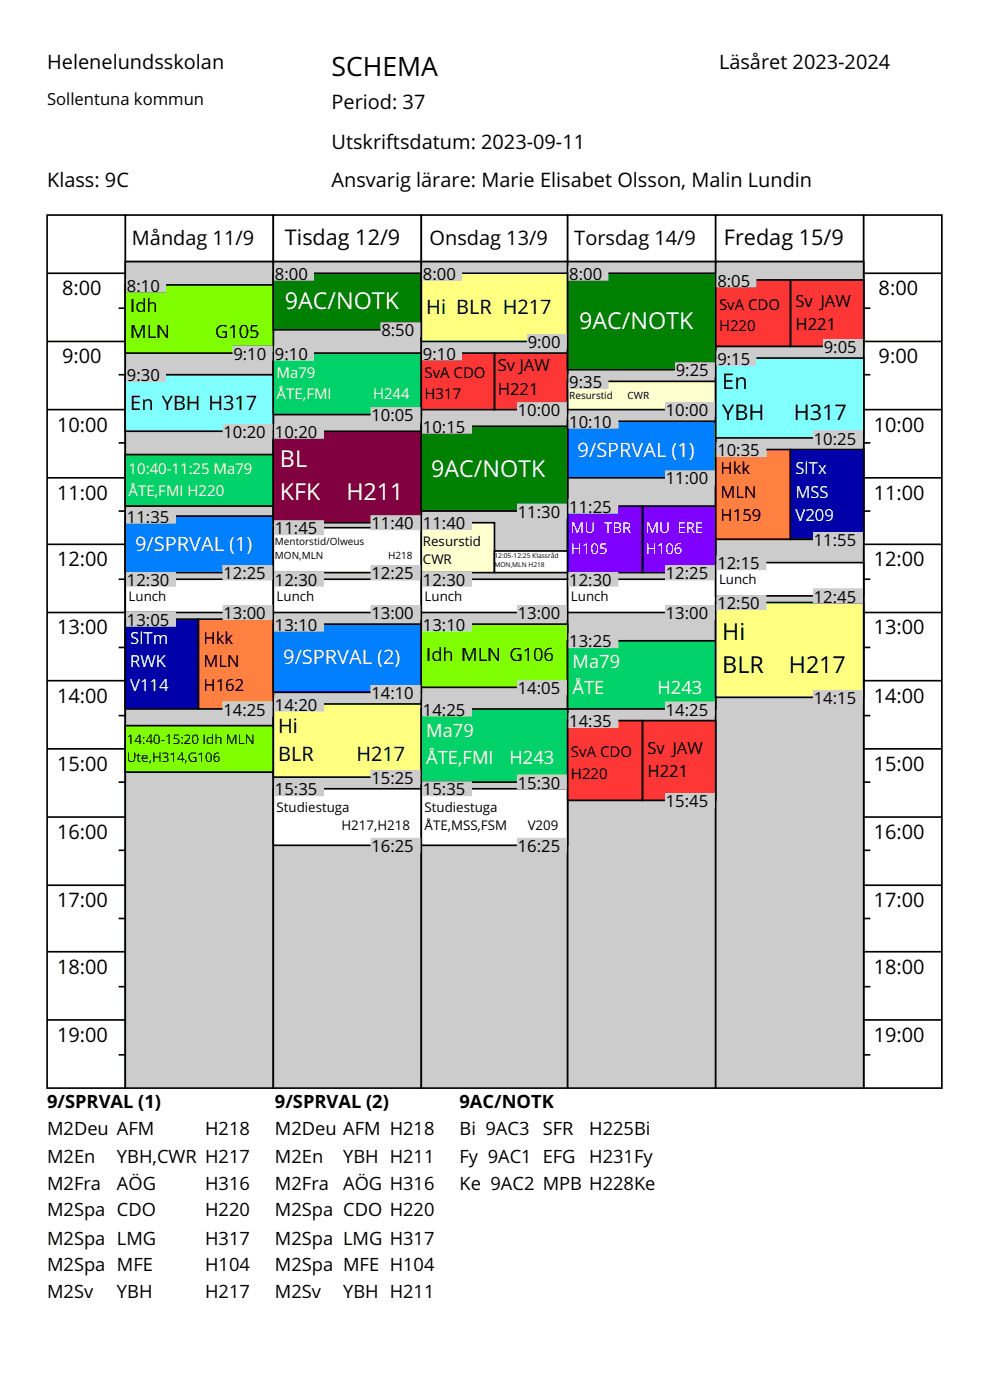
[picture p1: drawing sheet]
<svg xmlns="http://www.w3.org/2000/svg" width="210mm" height="297mm" viewBox="0 0 210 297" stroke-linecap="round" stroke-linejoin="round" font-family="sans-serif">
<defs><g id="words">
<text font-size="5.6" x="70.3" y="16.2">SCHEMA</text>
<g font-size="4.9" fill="#fff">
<text x="60.4" y="65.5">9AC/NOTK</text>
<text x="122.9" y="69.8">9AC/NOTK</text>
<text x="59.4" y="99">BL</text>
<text x="91.5" y="101.2">9AC/NOTK</text>
<text x="59.4" y="106.1">KFK</text>
<text x="73.5" y="106.1">H211</text>
</g>
<g font-size="4.9">
<text x="153.2" y="135.7">Hi</text>
<text x="153.2" y="142.8">BLR</text>
<text x="167.3" y="142.8">H217</text>
</g>
<g font-size="4.6">
<text x="60.4" y="52.1">Tisdag 12/9</text>
<text x="153.6" y="52.1">Fredag 15/9</text>
<text x="153.2" y="82.4">En</text>
<text x="153.2" y="89.1">YBH</text>
<text x="168.4" y="89.1">H317</text>
</g>
<g font-size="4.2">
<text x="10" y="14.7">Helenelundsskolan</text>
<text x="152.5" y="14.7">Läsåret 2023-2024</text>
<text x="70.3" y="23.1">Period: 37</text>
<text x="70.3" y="31.6">Utskriftsdatum: 2023-09-11</text>
<text x="10" y="39.7">Klass: 9C</text>
<text x="70.3" y="39.7">Ansvarig lärare: Marie Elisabet Olsson, Malin Lundin</text>
<text x="28" y="52">Måndag 11/9</text>
<text x="91.1" y="52">Onsdag 13/9</text>
<text x="121.8" y="52">Torsdag 14/9</text>
<text x="13.2" y="62.6">8:00</text>
<text x="186.4" y="62.6">8:00</text>
<text x="90.4" y="66.5">Hi BLR H217</text>
<text x="13.2" y="77.1">9:00</text>
<text x="186.4" y="77.1">9:00</text>
<text x="27.6" y="87">En YBH H317</text>
<text x="12.1" y="91.6">10:00</text>
<text x="185.3" y="91.6">10:00</text>
<text x="12.1" y="106">11:00</text>
<text x="185.3" y="106">11:00</text>
<text x="12.1" y="120.1">12:00</text>
<text x="185.3" y="120.1">12:00</text>
<text x="12.1" y="134.6">13:00</text>
<text x="185.3" y="134.6">13:00</text>
<text x="12.1" y="149.1">14:00</text>
<text x="185.3" y="149.1">14:00</text>
<text x="59" y="155.4">Hi</text>
<text x="59" y="161.4">BLR</text>
<text x="75.6" y="161.4">H217</text>
<text x="12.1" y="163.5">15:00</text>
<text x="185.3" y="163.5">15:00</text>
<text x="12.1" y="178">16:00</text>
<text x="185.3" y="178">16:00</text>
<text x="12.1" y="192.5">17:00</text>
<text x="185.3" y="192.5">17:00</text>
<text x="12.1" y="206.6">18:00</text>
<text x="185.3" y="206.6">18:00</text>
<text x="12.1" y="221">19:00</text>
<text x="185.3" y="221">19:00</text>
</g>
<g font-size="4.2" fill="#fff">
<text x="122.5" y="96.8">9/SPRVAL (1)</text>
<text x="28.7" y="117">9/SPRVAL (1)</text>
<text x="60.1" y="140.9">9/SPRVAL (2)</text>
</g>
<g font-size="3.9">
<text x="27.6" y="66.1">Idh</text>
<text x="27.6" y="71.8">MLN</text>
<text x="45.6" y="71.8">G105</text>
<text x="90.4" y="140.2">Idh MLN G106</text>
<text x="10" y="235.1">9/SPRVAL (1)</text>
<text x="58.3" y="235.1">9/SPRVAL (2)</text>
<text x="97.5" y="235.1">9AC/NOTK</text>
<text x="10" y="240.7">M2Deu AFM</text>
<text x="43.5" y="240.7">H218</text>
<text x="58.3" y="240.7">M2Deu AFM H218</text>
<text x="97.5" y="240.7">Bi 9AC3</text>
<text x="115.1" y="240.7">SFR</text>
<text x="125" y="240.7">H225Bi</text>
<text x="10" y="246.7">M2En</text>
<text x="24.8" y="246.7">YBH,CWR H217</text>
<text x="58.3" y="246.7">M2En</text>
<text x="72.8" y="246.7">YBH H211</text>
<text x="97.5" y="246.7">Fy 9AC1 EFG</text>
<text x="125" y="246.7">H231Fy</text>
<text x="10" y="252.4">M2Fra</text>
<text x="24.8" y="252.4">AÖG</text>
<text x="43.5" y="252.4">H316</text>
<text x="58.3" y="252.4">M2Fra</text>
<text x="72.8" y="252.4">AÖG H316</text>
<text x="97.5" y="252.4">Ke 9AC2 MPB H228Ke</text>
<text x="10" y="258">M2Spa CDO</text>
<text x="43.5" y="258">H220</text>
<text x="58.3" y="258">M2Spa CDO H220</text>
<text x="10" y="264">M2Spa LMG</text>
<text x="10" y="269.7">M2Spa MFE</text>
<text x="43.5" y="264">H317</text>
<text x="43.5" y="269.7">H104</text>
<text x="58.3" y="264">M2Spa LMG H317</text>
<text x="58.3" y="269.7">M2Spa MFE H104</text>
<text x="10" y="275.3">M2Sv</text>
<text x="24.8" y="275.3">YBH</text>
<text x="43.5" y="275.3">H217</text>
<text x="58.3" y="275.3">M2Sv</text>
<text x="72.8" y="275.3">YBH H211</text>
</g>
<g font-size="3.9" fill="#fff">
<text x="121.5" y="141.6">Ma79</text>
<text x="121.5" y="147.3">ÅTE</text>
<text x="139.5" y="147.3">H243</text>
<text x="90.4" y="156.4">Ma79</text>
<text x="90.4" y="162.1">ÅTE,FMI</text>
<text x="108.1" y="162.1">H243</text>
</g>
<g font-size="3.5">
<text x="10" y="22.3">Sollentuna kommun</text>
<text x="58.3" y="59.4">8:00</text>
<text x="89.7" y="59.4">8:00</text>
<text x="120.8" y="59.4">8:00</text>
<text x="26.9" y="61.9">8:10</text>
<text x="152.2" y="60.8">8:05</text>
<text x="168.7" y="65">Sv JAW</text>
<text x="80.9" y="71.4">8:50</text>
<text x="168.7" y="70">H221</text>
<text x="49.5" y="76.3">9:10</text>
<text x="58.3" y="76.3">9:10</text>
<text x="89.7" y="76.3">9:10</text>
<text x="111.9" y="73.8">9:00</text>
<text x="152.2" y="77.4">9:15</text>
<text x="174.7" y="74.9">9:05</text>
<text x="26.9" y="80.9">9:30</text>
<text x="105.6" y="78.8">Sv JAW</text>
<text x="105.6" y="83.7">H221</text>
<text x="120.8" y="82.3">9:35</text>
<text x="143.3" y="79.8">9:25</text>
<text x="78.8" y="89.4">10:05</text>
<text x="109.8" y="88.3">10:00</text>
<text x="141.2" y="88.3">10:00</text>
<text x="47.4" y="92.9">10:20</text>
<text x="58.3" y="92.9">10:20</text>
<text x="89.7" y="91.8">10:15</text>
<text x="120.8" y="90.8">10:10</text>
<text x="172.6" y="94.3">10:25</text>
<text x="152.2" y="96.8">10:35</text>
<text x="152.9" y="100.7">Hkk</text>
<text x="141.2" y="102.8">11:00</text>
<text x="152.9" y="105.6">MLN</text>
<text x="26.9" y="110.9">11:35</text>
<text x="58.3" y="113.4">11:45</text>
<text x="78.8" y="112.3">11:40</text>
<text x="89.7" y="112.3">11:40</text>
<text x="109.8" y="109.8">11:30</text>
<text x="120.8" y="108.8">11:25</text>
<text x="152.9" y="110.5">H159</text>
<text x="172.6" y="115.8">11:55</text>
<text x="26.9" y="124.3">12:30</text>
<text x="47.4" y="122.9">12:25</text>
<text x="58.3" y="124.3">12:30</text>
<text x="78.8" y="122.9">12:25</text>
<text x="89.7" y="124.3">12:30</text>
<text x="120.8" y="124.3">12:30</text>
<text x="141.2" y="122.9">12:25</text>
<text x="152.2" y="120.8">12:15</text>
<text x="47.4" y="131.3">13:00</text>
<text x="78.8" y="131.3">13:00</text>
<text x="109.8" y="131.3">13:00</text>
<text x="141.2" y="131.3">13:00</text>
<text x="152.2" y="129.2">12:50</text>
<text x="172.6" y="127.8">12:45</text>
<text x="26.9" y="132.8">13:05</text>
<text x="43.2" y="136.6">Hkk</text>
<text x="58.3" y="133.8">13:10</text>
<text x="89.7" y="133.8">13:10</text>
<text x="120.8" y="137.3">13:25</text>
<text x="43.2" y="141.6">MLN</text>
<text x="43.2" y="146.5">H162</text>
<text x="78.8" y="148.3">14:10</text>
<text x="109.8" y="147.2">14:05</text>
<text x="172.6" y="149.3">14:15</text>
<text x="47.4" y="151.8">14:25</text>
<text x="58.3" y="150.8">14:20</text>
<text x="89.7" y="151.8">14:25</text>
<text x="120.8" y="154.3">14:35</text>
<text x="141.2" y="151.8">14:25</text>
<text x="137.3" y="159.9">Sv JAW</text>
<text x="78.8" y="166.3">15:25</text>
<text x="109.8" y="167.3">15:30</text>
<text x="137.3" y="164.9">H221</text>
<text x="58.3" y="168.7">15:35</text>
<text x="89.7" y="168.7">15:35</text>
<text x="141.2" y="171.2">15:45</text>
<text x="78.8" y="180.7">16:25</text>
<text x="109.8" y="180.7">16:25</text>
</g>
<g font-size="3.5" fill="#fff">
<text x="168.7" y="100.7">SlTx</text>
<text x="168.7" y="105.6">MSS</text>
<text x="168.7" y="110.5">V209</text>
<text x="27.6" y="136.6">SlTm</text>
<text x="27.6" y="141.6">RWK</text>
<text x="27.6" y="146.5">V114</text>
</g>
<g font-size="3.2">
<text x="152.5" y="65.7">SvA CDO</text>
<text x="152.5" y="70.3">H220</text>
<text x="90.1" y="80.2">SvA CDO</text>
<text x="90.1" y="84.7">H317</text>
<text x="121.1" y="160.6">SvA CDO</text>
<text x="121.1" y="165.2">H220</text>
</g>
<g font-size="3.2" fill="#fff">
<text x="58.7" y="80.2">Ma79</text>
<text x="58.7" y="84.7">ÅTE,FMI</text>
<text x="79.1" y="84.7">H244</text>
<text x="27.3" y="100.6">10:40-11:25 Ma79</text>
<text x="27.3" y="105.2">ÅTE,FMI H220</text>
<text x="121.1" y="113">MU TBR</text>
<text x="137" y="113">MU ERE</text>
<text x="121.1" y="117.6">H105</text>
<text x="137" y="117.6">H106</text>
</g>
<g font-size="2.8">
<text x="89.7" y="115.8">Resurstid</text>
<text x="89.7" y="119.6">CWR</text>
<text x="152.5" y="123.9">Lunch</text>
<text x="27.3" y="127.4">Lunch</text>
<text x="58.7" y="127.4">Lunch</text>
<text x="90.1" y="127.4">Lunch</text>
<text x="121.1" y="127.4">Lunch</text>
<text x="26.9" y="157.7">14:40-15:20 Idh MLN</text>
<text x="26.9" y="161.6">Ute,H314,G106</text>
<text x="58.7" y="172.2">Studiestuga</text>
<text x="90.1" y="172.2">Studiestuga</text>
<text x="72.4" y="176.1">H217,H218</text>
<text x="90.1" y="176.1">ÅTE,MSS,FSM</text>
<text x="111.9" y="176.1">V209</text>
</g>
<g font-size="2.1">
<text x="120.8" y="84.6">Resurstid</text>
<text x="133.1" y="84.6">CWR</text>
<text x="58.3" y="115.7">Mentorstid/Olweus</text>
<text x="58.3" y="118.5">MON,MLN</text>
<text x="82.3" y="118.5">H218</text>
</g>
<g font-size="1.4">
<text x="104.9" y="118.4">12:05-12:25 Klassråd</text>
<text x="104.9" y="120.2">MON,MLN H218</text>
</g>
</g></defs>
<g fill="#fff" stroke="#fff" stroke-width=".35">
<path d="M10 10h189.8v35.6h-189.8z"/>
<path d="M10 231.2h189.8v55.4h-189.8z"/>
</g>
<g fill="#fff" stroke="#000" stroke-width=".35">
<path d="M26.6 45.6h31.4v9.9h-31.4z"/>
<path d="M58 45.6h31.4v9.9h-31.4z"/>
<path d="M89.4 45.6h31v9.9h-31z"/>
<path d="M120.4 45.6h31.4v9.9h-31.4z"/>
<path d="M151.8 45.6h31.4v9.9h-31.4z"/>
<path d="M10 45.6h16.6v185.2h-16.6z"/>
</g>
<g fill="#ccc" stroke="#000" stroke-width=".35">
<path d="M26.6 55.5h31.4v175.3h-31.4z"/>
<path d="M58 55.5h31.4v175.3h-31.4z"/>
<path d="M89.4 55.5h31v175.3h-31z"/>
<path d="M120.4 55.5h31.4v175.3h-31.4z"/>
</g>
<path d="M183.2 45.6h16.6v185.2h-16.6z" fill="#fff" stroke="#000" stroke-width=".35"/>
<path d="M151.8 55.5h31.4v175.3h-31.4z" fill="#ccc" stroke="#000" stroke-width=".35"/>
<path d="M26.6 60.4h31.4v14.5h-31.4z" fill="#80ff00" stroke="#000" stroke-width=".35"/>
<path d="M26.6 79.5h31.4v12h-31.4z" fill="#80ffff" stroke="#000" stroke-width=".35"/>
<path d="M26.6 96.4h31.4v11h-31.4z" fill="#00d169" stroke="#000" stroke-width=".35"/>
<path d="M26.6 109.5h31.4v12h-31.4z" fill="#0080ff" stroke="#000" stroke-width=".35"/>
<path d="M26.6 122.9h31.4v7h-31.4z" fill="#fff" stroke="#000" stroke-width=".35"/>
<path d="M26.6 131.3h15.5v19.1h-15.5z" fill="#0000a8" stroke="#000" stroke-width=".35"/>
<path d="M26.6 153.9h31.4v9.9h-31.4z" fill="#80ff00" stroke="#000" stroke-width=".35"/>
<path d="M42.1 131.3h15.9v19.1h-15.9z" fill="#ff8040" stroke="#000" stroke-width=".35"/>
<path d="M58 58h31.4v12h-31.4z" fill="#008000" stroke="#000" stroke-width=".35"/>
<path d="M58 74.9h31.4v13.1h-31.4z" fill="#00d169" stroke="#000" stroke-width=".35"/>
<path d="M58 91.5h31.4v19.4h-31.4z" fill="#800040" stroke="#000" stroke-width=".35"/>
<g fill="#fff" stroke="#000" stroke-width=".35">
<path d="M58 111.9h31.4v9.6h-31.4z"/>
<path d="M58 122.9h31.4v7h-31.4z"/>
</g>
<path d="M58 132.4h31.4v14.5h-31.4z" fill="#0080ff" stroke="#000" stroke-width=".35"/>
<path d="M58 149.3h31.4v15.6h-31.4z" fill="#ffff80" stroke="#000" stroke-width=".35"/>
<path d="M58 167.3h31.4v12h-31.4z" fill="#fff" stroke="#000" stroke-width=".35"/>
<path d="M89.4 58h31v14.4h-31z" fill="#ffff80" stroke="#000" stroke-width=".35"/>
<path d="M89.4 74.9h15.5v12h-15.5z" fill="#ff3636" stroke="#000" stroke-width=".35"/>
<path d="M89.4 90.4h31v18h-31z" fill="#008000" stroke="#000" stroke-width=".35"/>
<path d="M89.4 110.9h15.5v10.6h-15.5z" fill="#ffffcf" stroke="#000" stroke-width=".35"/>
<path d="M89.4 122.9h31v7h-31z" fill="#fff" stroke="#000" stroke-width=".35"/>
<path d="M89.4 132.4h31v13.4h-31z" fill="#80ff00" stroke="#000" stroke-width=".35"/>
<path d="M89.4 150.4h31v15.5h-31z" fill="#00d169" stroke="#000" stroke-width=".35"/>
<path d="M89.4 167.3h31v12h-31z" fill="#fff" stroke="#000" stroke-width=".35"/>
<path d="M104.9 74.9h15.5v12h-15.5z" fill="#ff3636" stroke="#000" stroke-width=".35"/>
<path d="M104.9 116.9h15.5v4.6h-15.5z" fill="#fff" stroke="#000" stroke-width=".35"/>
<path d="M120.4 58h31.4v20.4h-31.4z" fill="#008000" stroke="#000" stroke-width=".35"/>
<path d="M120.4 80.9h31.4v6h-31.4z" fill="#ffffcf" stroke="#000" stroke-width=".35"/>
<path d="M120.4 89.4h31.4v12h-31.4z" fill="#0080ff" stroke="#000" stroke-width=".35"/>
<path d="M120.4 107.4h15.9v14.1h-15.9z" fill="#8000ff" stroke="#000" stroke-width=".35"/>
<path d="M120.4 122.9h31.4v7h-31.4z" fill="#fff" stroke="#000" stroke-width=".35"/>
<path d="M120.4 135.9h31.4v14.5h-31.4z" fill="#00d169" stroke="#000" stroke-width=".35"/>
<path d="M120.4 152.9h15.9v16.9h-15.9z" fill="#ff3636" stroke="#000" stroke-width=".35"/>
<path d="M136.3 107.4h15.5v14.1h-15.5z" fill="#8000ff" stroke="#000" stroke-width=".35"/>
<g fill="#ff3636" stroke="#000" stroke-width=".35">
<path d="M136.3 152.9h15.5v16.9h-15.5z"/>
<path d="M151.8 59.4h15.9v14.1h-15.9z"/>
</g>
<path d="M151.8 76h31.4v16.9h-31.4z" fill="#80ffff" stroke="#000" stroke-width=".35"/>
<path d="M151.8 95.4h15.9v19h-15.9z" fill="#ff8040" stroke="#000" stroke-width=".35"/>
<path d="M151.8 119.4h31.4v7h-31.4z" fill="#fff" stroke="#000" stroke-width=".35"/>
<path d="M151.8 127.8h31.4v20.1h-31.4z" fill="#ffff80" stroke="#000" stroke-width=".35"/>
<path d="M167.7 59.4h15.5v14.1h-15.5z" fill="#ff3636" stroke="#000" stroke-width=".35"/>
<path d="M167.7 95.4h15.5v19h-15.5z" fill="#0000a8" stroke="#000" stroke-width=".35"/>
<g fill="#ccc" stroke="#ccc" stroke-width=".35">
<path d="M26.9 108.1h10.3v2.8h-10.3z"/>
<path d="M47.4 120.1h10.2v2.8h-10.2z"/>
<path d="M26.9 59h8.1v2.9h-8.1z"/>
<path d="M49.5 73.5h8.1v2.8h-8.1z"/>
<path d="M26.9 78.1h8.1v2.8h-8.1z"/>
<path d="M47.4 90.1h10.2v2.8h-10.2z"/>
<path d="M26.9 121.5h10.3v2.8h-10.3z"/>
<path d="M47.4 128.5h10.2v2.8h-10.2z"/>
<path d="M26.9 129.9h10.3v2.9h-10.3z"/>
<path d="M47.4 149h10.2v2.8h-10.2z"/>
<path d="M58.3 56.6h8.1v2.8h-8.1z"/>
<path d="M80.9 68.6h8.1v2.8h-8.1z"/>
<path d="M58.3 131h10.3v2.8h-10.3z"/>
<path d="M78.8 145.5h10.2v2.8h-10.2z"/>
<path d="M58.3 73.5h8.1v2.8h-8.1z"/>
<path d="M78.8 86.5h10.2v2.9h-10.2z"/>
<path d="M58.3 90.1h10.3v2.8h-10.3z"/>
<path d="M78.8 109.5h10.2v2.8h-10.2z"/>
<path d="M58.3 110.5h10.3v2.9h-10.3z"/>
<path d="M78.8 120.1h10.2v2.8h-10.2z"/>
<path d="M58.3 121.5h10.3v2.8h-10.3z"/>
<path d="M78.8 128.5h10.2v2.8h-10.2z"/>
<path d="M58.3 147.9h10.3v2.9h-10.3z"/>
<path d="M78.8 163.5h10.2v2.8h-10.2z"/>
<path d="M58.3 165.9h10.3v2.8h-10.3z"/>
<path d="M78.8 177.9h10.2v2.8h-10.2z"/>
<path d="M89.7 89h10.3v2.8h-10.3z"/>
<path d="M109.8 107h10.3v2.8h-10.3z"/>
<path d="M89.7 56.6h8.1v2.8h-8.1z"/>
<path d="M111.9 71h8.2v2.8h-8.2z"/>
<path d="M89.7 73.5h8.1v2.8h-8.1z"/>
<path d="M109.8 85.5h10.3v2.8h-10.3z"/>
<path d="M89.7 109.5h10.3v2.8h-10.3z"/>
<path d="M89.7 121.5h10.3v2.8h-10.3z"/>
<path d="M109.8 128.5h10.3v2.8h-10.3z"/>
<path d="M89.7 131h10.3v2.8h-10.3z"/>
<path d="M109.8 144.4h10.3v2.8h-10.3z"/>
<path d="M89.7 149h10.3v2.8h-10.3z"/>
<path d="M109.8 164.5h10.3v2.8h-10.3z"/>
<path d="M89.7 165.9h10.3v2.8h-10.3z"/>
<path d="M109.8 177.9h10.3v2.8h-10.3z"/>
<path d="M120.8 56.6h8.1v2.8h-8.1z"/>
<path d="M143.3 77h8.2v2.8h-8.2z"/>
<path d="M120.8 88h10.2v2.8h-10.2z"/>
<path d="M141.2 100h10.3v2.8h-10.3z"/>
<path d="M120.8 79.5h8.1v2.8h-8.1z"/>
<path d="M141.2 85.5h10.3v2.8h-10.3z"/>
<path d="M120.8 105.9h10.2v2.9h-10.2z"/>
<path d="M141.2 120.1h10.3v2.8h-10.3z"/>
<path d="M120.8 121.5h10.2v2.8h-10.2z"/>
<path d="M141.2 128.5h10.3v2.8h-10.3z"/>
<path d="M120.8 134.5h10.2v2.8h-10.2z"/>
<path d="M141.2 149h10.3v2.8h-10.3z"/>
<path d="M120.8 151.5h10.2v2.8h-10.2z"/>
<path d="M141.2 168.4h10.3v2.8h-10.3z"/>
<path d="M152.2 58h8.1v2.8h-8.1z"/>
<path d="M174.7 72.1h8.2v2.8h-8.2z"/>
<path d="M152.2 74.6h8.1v2.8h-8.1z"/>
<path d="M172.6 91.5h10.3v2.8h-10.3z"/>
<path d="M152.2 94h10.2v2.8h-10.2z"/>
<path d="M172.6 113h10.3v2.8h-10.3z"/>
<path d="M152.2 117.9h10.2v2.9h-10.2z"/>
<path d="M172.6 125h10.3v2.8h-10.3z"/>
<path d="M152.2 126.4h10.2v2.8h-10.2z"/>
<path d="M172.6 146.5h10.3v2.8h-10.3z"/>
</g>
<g fill="none" stroke="#000" stroke-width=".35">
<path d="M10 58h16.6M183.2 58h16.6M10 72.4h16.6M25.2 65.4h1.4M25.2 79.5h1.4M183.2 65.4h1.4M183.2 72.4h16.6M183.2 79.5h1.4M10 86.9h16.6M25.2 94h1.4M183.2 86.9h16.6M183.2 94h1.4"/>
<path d="M10 101.4h16.6M10 115.5h16.6M25.2 108.4h1.4M183.2 101.4h16.6M183.2 108.4h1.4M183.2 115.5h16.6M10 129.9h16.6M25.2 122.9h1.4M25.2 137.3h1.4M183.2 122.9h1.4M183.2 129.9h16.6M183.2 137.3h1.4"/>
<path d="M10 144.4h16.6M10 158.9h16.6M25.2 151.8h1.4M183.2 144.4h16.6M183.2 151.8h1.4M183.2 158.9h16.6M10 173.3h16.6M25.2 165.9h1.4M183.2 165.9h1.4M183.2 173.3h16.6M10 187.8h16.6M25.2 180.4h1.4"/>
<path d="M25.2 194.9h1.4M183.2 180.4h1.4M183.2 187.8h16.6M183.2 194.9h1.4M10 201.9h16.6M10 216.4h16.6M25.2 209.3h1.4M183.2 201.9h16.6M183.2 209.3h1.4M183.2 216.4h16.6M25.2 223.8h1.4M183.2 223.8h1.4"/>
</g>
<use href="#words"/>
</svg>
